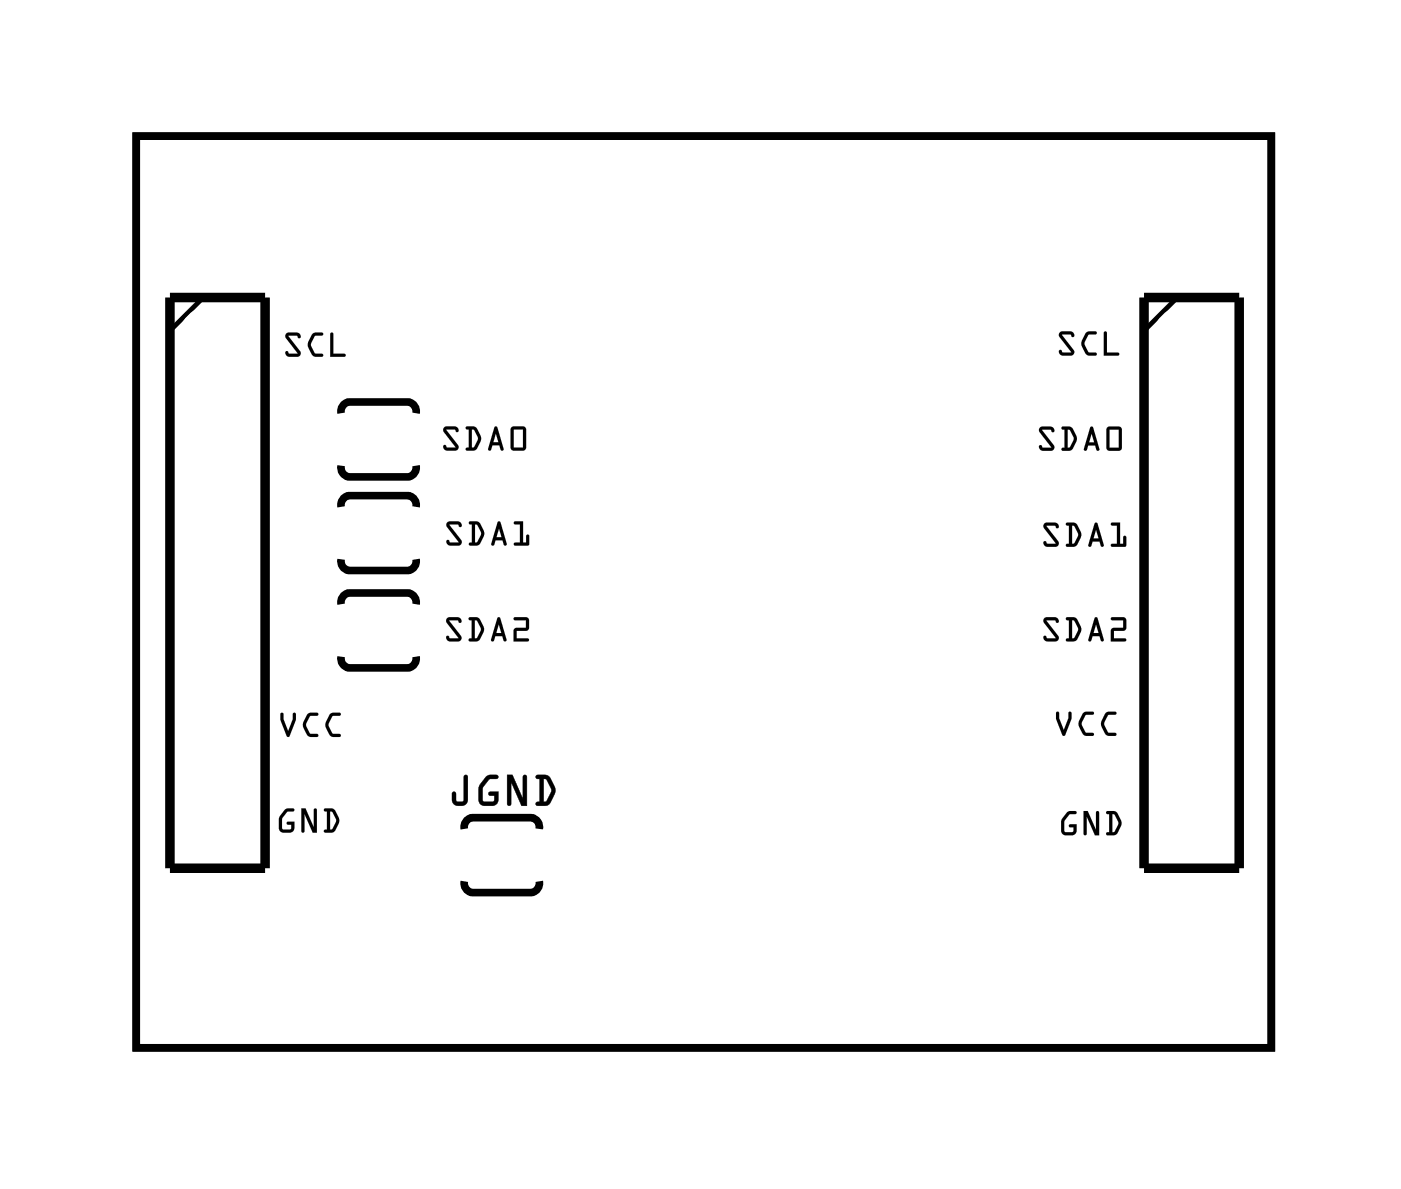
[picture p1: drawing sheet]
<svg xmlns="http://www.w3.org/2000/svg" width="37mm" height="32mm" viewBox="0 0 37 32" stroke-linecap="round" stroke-linejoin="round" font-family="sans-serif">
<path d="M3.6 3.6h30.3v24.4h-30.3zM9.1 17.5v.2l.2 .1h1.6l.2-.1v-.2M9.1 16.1v-.2l.2-.1h1.6l.2 .1v.2M9.1 14.9v.2l.2 .1h1.6l.2-.1v-.2M9.1 13.5v-.2l.2-.1h1.6l.2 .1v.2M9.1 12.4v.2l.2 .1h1.6l.2-.1v-.2M9.1 11v-.2l.2-.1h1.6l.2 .1v.2M12.4 22.1v-.2l.2-.1h1.6l.2 .1v.2M12.4 23.5v.2l.2 .1h1.6l.2-.1v-.2" fill="none" stroke="#000" stroke-width=".2"/>
<g fill="#000">
<path d="M3.6 3.6h30.3v24.4h-30.3zM3.6 3.6v24.4h30.3v-24.4z"/>
<path d="M7.5 19l.1 .1 .1 .4 .1-.4h.1l-.2 .6-.2-.5zM7.5 19v.2l.2 .5 .2-.6h-.1l-.1 .4zM8.2 19.1h.3h-.2l-.1 .3 .1 .2h.2v.1h-.3l-.1-.3zM8.2 19.1l-.1 .3a.29 .29 0 0 0 .4 .3v-.1h-.2l-.1-.2 .1-.3h.2zM8.8 19.1h.3h-.2l-.1 .3 .1 .2h.2v.1h-.3l-.1-.3zM8.8 19.1l-.1 .3a.29 .29 0 0 0 .4 .3v-.1h-.2l-.1-.2 .1-.3h.2z"/>
<path d="M7.5 19l.2 .5 .1-.4h.1l-.2 .6-.2-.5zM8.2 19.1h.3h-.2l-.1 .3 .1 .2h.2v.1a.3 .3 0 0 1-.4-.3zM8.8 19.1h.3h-.2l-.1 .3 .1 .2h.2v.1a.3 .3 0 0 1-.4-.3z"/>
<path d="M7.6 8.9h.4v.1h-.3l.3 .4v.1h-.4l.1-.1h.2l-.3-.4zM7.6 8.9v.1l.3 .4h-.2l-.1 .1h.4v-.1l-.3-.4h.3v-.1zM8.3 8.9h.3l-.2 .1-.1 .2 .1 .2h.2v.1h-.2l-.2-.2zM8.3 8.9l-.1 .3a.29 .29 0 0 0 .4 .3v-.1h-.2l-.1-.2 .1-.2 .2-.1zM8.8 8.9h.1v.5h.3v.1h-.4zM8.8 8.9v.6h.4v-.1h-.3v-.5z"/>
<path d="M7.6 8.9h.4v.1h-.3l.3 .4v.1h-.4l.1-.1h.2l-.3-.4zM8.3 8.9h.3l-.2 .1-.1 .2 .1 .2h.2v.1a.3 .3 0 0 1-.4-.3zM8.8 8.9h.1v.5h.3v.1h-.4z"/>
<path d="M11.9 11.4l.3 .1h-.3l.3 .4v.1h-.4l.1-.1h.3l-.4-.4zM11.9 11.4l-.1 .1 .4 .4h-.3l-.1 .1h.4v-.1l-.3-.4h.3zM12.4 11.4h.3l.1 .3-.1 .3h-.3h.1v-.5zM12.4 11.4l.1 .1v.5h-.1h.3l.1-.2v-.2l-.1-.2zM12.6 11.5v.5l.2-.3zM12.6 11.5l.2 .2-.2 .3zM13.2 11.4l.2 .6-.1-.1h-.2v.1h-.1zM13.2 11.4l-.2 .6 .1-.1h.2l.1 .1zM13.2 11.6v.2h.1zM13.2 11.6l.1 .2h-.1zM13.7 11.4h.3v.6h-.4zM13.7 11.4l-.1 .6h.4v-.6zM13.7 11.5v.5h.3v-.5zM13.7 11.5h.3v.5h-.3z"/>
<path d="M11.9 11.4l.3 .1h-.3l.3 .4v.1h-.4l.1-.1h.3l-.4-.4zM12.4 11.4h.3a.38 .38 0 0 1 0 .6h-.3h.1v-.5zM12.6 11.5v.5l.2-.3zM13.2 11.4l.2 .6-.1-.1h-.2l-.1 .1zM13.2 11.6v.2h.1zM13.7 11.4h.3v.6h-.4zM13.7 11.5v.5h.3v-.5z"/>
<path d="M11.9 16.5h.4v.1h-.3l.3 .4v.1h-.4v-.1h.3l-.3-.4zM11.9 16.5v.1l.3 .4h-.3v.1h.4v-.1l-.3-.4h.3zM12.5 16.5h.3l.1 .3-.2 .3h-.2l.1-.1v-.4zM12.5 16.5l.1 .1v.4l-.1 .1h.2l.2-.2v-.2l-.1-.2zM12.7 16.6v.4l.1-.2zM12.7 16.6l.1 .2-.1 .2zM13.3 16.5l.2 .6-.1-.1h-.2v.1h-.1zM13.3 16.5l-.2 .6 .1-.1h.2l.1 .1zM13.3 16.7l-.1 .2h.2zM13.3 16.7l.1 .2h-.2zM13.7 16.5h.4v.3h-.3v.2h.3v.1h-.4v-.3h.3v-.2h-.3zM13.7 16.5v.1h.3v.2h-.3v.3h.4v-.1h-.3v-.2h.3v-.3z"/>
<path d="M11.9 16.5h.4v.1h-.3l.3 .4v.1h-.4v-.1h.3l-.3-.4zM12.5 16.5h.3a.38 .38 0 0 1 0 .6h-.3l.1-.1v-.4zM12.7 16.6v.4l.1-.2zM13.3 16.5l.2 .6-.1-.1h-.2l-.1 .1zM13.3 16.7l-.1 .2h.2zM13.7 16.5h.4v.3h-.3v.2h.3v.1h-.4v-.3h.3v-.2h-.3z"/>
<path d="M11.9 13.9l.4 .1v.1l-.3-.1 .3 .4v.2l-.4-.1 .1-.1 .2 .1-.3-.4zM11.9 13.9v.2l.3 .4-.2-.1-.1 .1 .4 .1v-.2l-.3-.4 .3 .1v-.1zM12.5 13.9h.3l.1 .3-.2 .4-.2-.1h.1v-.5zM12.5 13.9l.1 .1v.5h-.1l.2 .1 .2-.3v-.1l-.1-.3zM12.7 14v.5l.1-.3zM12.7 14l.1 .2-.1 .3zM13.3 13.9l.2 .7-.1-.2h-.2v.2l-.1-.1zM13.3 13.9l-.2 .6 .1-.1h.2l.1 .2zM13.3 14.1v.2h.1zM13.3 14.1l.1 .2h-.2zM13.7 13.9h.3v.6l.1-.2v.3l-.4-.1h.2v-.5zM13.7 13.9l.2 .1v.5h-.2l.4 .1v-.3l-.1 .2v-.6z"/>
<path d="M11.9 13.9l.4 .1v.1l-.3-.1 .3 .4v.2l-.4-.1 .1-.1 .2 .1-.3-.4zM12.5 13.9h.3a.38 .38 0 0 1 0 .6h-.3h.1v-.5zM12.7 14v.5l.1-.3zM13.3 13.9l.2 .7-.1-.2h-.2l-.1 .1zM13.3 14.1v.2h.1zM13.7 13.9h.3v.6l.1-.2v.3l-.4-.1h.2v-.5z"/>
<path d="M27.8 11.4l.3 .1h-.3l.3 .4v.1h-.4l.1-.1h.3l-.4-.4zM27.8 11.4l-.1 .1 .4 .4h-.3l-.1 .1h.4v-.1l-.3-.4h.3zM28.3 11.4h.3l.1 .3-.1 .3h-.3h.1v-.5zM28.3 11.4l.1 .1v.5h-.1h.3l.1-.2v-.2l-.1-.2zM28.5 11.5v.5l.2-.3zM28.5 11.5l.2 .2-.2 .3zM29.1 11.4l.2 .6-.1-.1h-.2v.1h-.1zM29.1 11.4l-.2 .6 .1-.1h.2l.1 .1zM29.1 11.6v.2h.1zM29.1 11.6l.1 .2h-.1zM29.6 11.4h.3v.6h-.4zM29.6 11.4l-.1 .6h.4v-.6zM29.6 11.5v.5h.3v-.5zM29.6 11.5h.3v.5h-.3z"/>
<path d="M27.8 11.4l.3 .1h-.3l.3 .4v.1h-.4l.1-.1h.3l-.4-.4zM28.3 11.4h.3a.38 .38 0 0 1 0 .6h-.3h.1v-.5zM28.5 11.5v.5l.2-.3zM29.1 11.4l.2 .6-.1-.1h-.2l-.1 .1zM29.1 11.6v.2h.1zM29.6 11.4h.3v.6h-.4zM29.6 11.5v.5h.3v-.5z"/>
<path d="M27.9 16.5h.4l-.1 .1h-.3l.4 .4-.1 .1h-.3v-.1h.3l-.3-.4zM27.9 16.5v.1l.3 .4h-.3v.1h.3l.1-.1-.4-.4h.3h.1zM28.5 16.5h.2l.2 .3-.2 .3h-.3l.1-.1v-.4zM28.5 16.5v.1v.4v.1h.2l.1-.2v-.2l-.1-.2zM28.6 16.6v.4l.2-.2zM28.6 16.6l.2 .2-.2 .2zM29.2 16.5l.2 .6-.1-.1h-.1l-.1 .1h-.1zM29.2 16.5l-.2 .6 .2-.1h.1l.1 .1zM29.3 16.7l-.1 .2h.1zM29.3 16.7v.2h-.1zM29.7 16.5h.4l-.1 .3h-.3v.2h.3v.1h-.4l.1-.3h.3v-.2h-.3zM29.7 16.5v.1h.3v.2h-.3l-.1 .3h.4v-.1h-.3v-.2h.3l.1-.3z"/>
<path d="M27.9 14h.4l-.1 .1h-.3l.4 .4-.1 .1-.3-.1v-.1l.3 .1-.3-.4zM27.9 14v.1l.3 .4-.3-.1v.1l.3 .1 .1-.1-.4-.5 .3 .1 .1-.1zM28.5 14h.2l.2 .2-.2 .4h-.3l.1-.1v-.5zM28.5 14v.5v.1h.2l.1-.2v-.2l-.1-.2zM28.6 14v.5l.2-.2zM28.6 14l.2 .3-.2 .2zM29.2 14l.2 .6-.1-.1h-.1l-.1 .1h-.1zM29.2 14l-.2 .6 .2-.1h.1l.1 .1zM29.3 14.1l-.1 .3h.1zM29.3 14.1v.3h-.1zM29.7 14h.2v.5h.1v-.2v.3h-.4l.2-.1v-.5zM29.7 14h.1v.5l-.1 .1h.3v-.3v.2h-.1v-.5z"/>
<path d="M27.9 16.5h.4l-.1 .1h-.3l.4 .4-.1 .1h-.3v-.1h.3l-.3-.4zM28.5 16.5h.2a.38 .38 0 0 1 .1 .6h-.3v-.1v-.4zM28.6 16.6v.4l.2-.2zM29.2 16.5l.2 .6-.1-.1h-.1l-.2 .1zM29.3 16.7l-.1 .2h.1zM29.7 16.5h.4l-.1 .3h-.3v.2h.3v.1h-.4l.1-.3h.3v-.2h-.3z"/>
<path d="M27.9 14h.4l-.1 .1-.3-.1 .4 .5-.1 .1-.3-.1v-.1l.3 .1-.3-.4zM28.5 14h.2a.38 .38 0 0 1 .1 .5l-.3 .1v-.1v-.5zM28.6 14v.5l.2-.2zM29.2 14l.2 .6-.1-.1h-.1l-.2 .1zM29.3 14.1l-.1 .3h.1zM29.7 14h.2v.5h.1v-.2v.3h-.3l.1-.1v-.5z"/>
<path d="M28.2 19h.1l.1 .5 .1-.5h.1l-.2 .6-.2-.4zM28.2 19v.2l.2 .4 .2-.6h-.1l-.1 .5zM28.9 19h.3l-.2 .1-.1 .2 .1 .3h.2h-.3l-.1-.2zM28.9 19l-.1 .4a.29 .29 0 0 0 .4 .3v-.1h-.2l-.1-.3 .1-.2 .2-.1zM29.5 19h.3l-.2 .1-.1 .2 .1 .3h.2h-.3l-.1-.2zM29.5 19l-.1 .4a.29 .29 0 0 0 .4 .3v-.1h-.2l-.1-.3 .1-.2 .2-.1z"/>
<path d="M28.2 19l.2 .5 .1-.5h.1l-.2 .6-.2-.4zM28.9 19h.3l-.2 .1-.1 .2 .1 .3h.2v.1a.3 .3 0 0 1-.4-.4zM29.5 19h.3l-.2 .1-.1 .2 .1 .3h.2v.1a.3 .3 0 0 1-.4-.4z"/>
<path d="M28.3 8.9h.4l-.1 .1-.3-.1 .4 .5-.1 .1-.3-.1v-.1l.3 .1-.3-.4zM28.3 8.9v.1l.3 .4-.3-.1v.1l.3 .1 .1-.1-.4-.5 .3 .1 .1-.1zM29 8.9h.3h-.2l-.2 .3 .2 .2h.2v.1h-.3l-.1-.2zM29 8.9l-.1 .3a.29 .29 0 0 0 .3 .3v-.1h-.1l-.2-.2 .2-.3h.2zM29.5 8.9v.5h.4v.1h-.4zM29.5 8.9v.6h.3v-.1h-.3v-.5z"/>
<path d="M28.3 8.9h.4l-.1 .1-.3-.1 .4 .5-.1 .1-.3-.1v-.1l.3 .1-.3-.4zM29 8.9h.3h-.2l-.2 .3 .2 .2h.2l-.1 .1a.3 .3 0 0 1-.3-.3zM29.5 8.9v.5h.4v.1h-.4z"/>
<path d="M7.6 21.6h.3l-.2 .1-.2 .2 .1 .3 .2-.1-.1-.1 .2-.1-.1 .3h-.3v-.4zM7.6 21.6l-.1 .2v.4h.3l.1-.3-.2 .1 .1 .1-.2 .1-.1-.3 .2-.2 .2-.1zM8 21.6h.2l.2 .5v-.5h.1v.6h-.2l-.2-.5v.5h-.1zM8 21.6v.6h.1v-.5l.2 .5h.2v-.6h-.1v.5l-.2-.5zM8.7 21.6h.2l.2 .3-.2 .3h-.3h.1v-.5zM8.7 21.6v.1v.5h-.1h.3l.1-.2v-.2l-.1-.2zM8.8 21.7v.5l.2-.3zM8.8 21.7l.2 .2-.2 .3z"/>
<path d="M7.6 21.6h.3l-.2 .1-.2 .2 .1 .3 .2-.1-.1-.1 .2-.1-.1 .3h-.3v-.4zM8 21.6h.2l.2 .5v-.5h.1v.6h-.2l-.2-.5v.5h-.1zM8.7 21.6h.2a.38 .38 0 0 1 .1 .6h-.4h.1v-.5zM8.8 21.7v.5l.2-.3z"/>
<path d="M12.4 20.7h.1v.7a.22 .22 0 0 1-.2 .1 .22 .22 0 0 1-.2-.1v-.3l.1 .3h.2zM12.4 20.7v.7h-.2l-.1-.3v.3a.21 .21 0 0 0 .2 .1 .21 .21 0 0 0 .2-.1v-.7zM13 20.8l.3-.1v.1h-.2l-.2 .3v.3h.3v-.2h-.1h-.1l.3-.1v.3l-.1 .1h-.3l-.1-.1v-.4zM13 20.8a.55 .55 0 0 0-.1 .7h.3l.1-.1v-.3h-.2v.1h.1v.2h-.3v-.4l.2-.2 .2-.1zM13.5 20.7h.2l.3 .6v-.6h.1v.8h-.2l-.3-.6v.6h-.1zM13.5 20.7v.8h.1v-.6l.3 .6h.2v-.8h-.1v.6l-.3-.6zM14.3 20.7h.3l.2 .3-.2 .5h-.3l.1-.1v-.6zM14.3 20.7l.1 .1v.6l-.1 .1h.3l.2-.3v-.2l-.2-.3zM14.5 20.8v.6l.2-.3zM14.5 20.8l.2 .3-.2 .3z"/>
<path d="M12.4 20.7h.1v.7a.22 .22 0 0 1-.2 .1 .22 .22 0 0 1-.2-.1v-.3l.1 .3h.2zM13 20.8l.3-.1-.2 .1-.2 .2v.4h.3v-.2h-.2l.3-.1v.3l-.1 .1h-.3l-.1-.1a.57 .57 0 0 1 .2-.6zM13.5 20.7h.2l.3 .6v-.6h.1v.8h-.2l-.3-.6v.6h-.1zM14.3 20.7h.3a.48 .48 0 0 1 .1 .7l-.1 .1h-.3l.1-.1v-.6zM14.5 20.8v.6l.2-.3z"/>
<path d="M28.5 21.7h.2h-.1l-.2 .3v.2h.2l-.1-.2h.2v.3l-.4-.1v-.3zM28.5 21.7l-.2 .2v.3l.4 .1v-.3h-.2l.2 .2h-.3v-.2l.2-.3h.1zM28.9 21.7h.1l.3 .5v-.5v.6h-.1l-.2-.5v.5h-.1zM28.9 21.7v.6h.1v-.5l.2 .5h.1v-.6v.5l-.3-.5zM29.5 21.7h.3l.1 .2-.1 .4h-.3l.1-.1v-.5zM29.5 21.7h.1v.5l-.1 .1h.3l.1-.2v-.2l-.1-.2zM29.7 21.7v.5l.2-.2zM29.7 21.7l.2 .3-.2 .2z"/>
<path d="M28.5 21.7h.2h-.1l-.2 .3v.2h.2l-.1-.2h.2v.3l-.4-.1v-.3zM28.9 21.7h.1l.3 .5v-.5v.6h-.1l-.2-.5v.5h-.1zM29.5 21.7h.3a.38 .38 0 0 1 0 .5l-.3 .1 .1-.1v-.5zM29.7 21.7v.5l.2-.2z"/>
</g>
<path d="M4.5 7.9h2.6v15.3h-2.6zM30.5 7.9h2.6v15.3h-2.6z" fill="none" stroke="#000" stroke-width=".25"/>
<path d="M5.4 7.9l-.9 .9M31.4 7.9l-.9 .9" fill="none" stroke="#000" stroke-width=".13"/>
<circle cx="21.4" cy="5.5" r=".72" fill="#fff"/>
<circle cx="21.4" cy="5.5" r=".72" fill="none" stroke="#fff" stroke-width=".69" stroke-linecap="butt"/>
<path d="M20.7 4.8h1.4v1.4h-1.4z" fill="#fff"/>
<path d="M20.7 4.8h1.4v1.4h-1.4z" fill="none" stroke="#fff" stroke-width=".69" stroke-linecap="butt"/>
<circle cx="18.9" cy="5.5" r=".72" fill="#fff"/>
<circle cx="18.9" cy="5.5" r=".72" fill="none" stroke="#fff" stroke-width=".69" stroke-linecap="butt"/>
<circle cx="16.3" cy="5.5" r=".72" fill="#fff"/>
<circle cx="16.3" cy="5.5" r=".72" fill="none" stroke="#fff" stroke-width=".69" stroke-linecap="butt"/>
<circle cx="13.8" cy="5.5" r=".72" fill="#fff"/>
<circle cx="13.8" cy="5.5" r=".72" fill="none" stroke="#fff" stroke-width=".69" stroke-linecap="butt"/>
<circle cx="8.7" cy="25.8" r=".72" fill="#fff"/>
<circle cx="8.7" cy="25.8" r=".72" fill="none" stroke="#fff" stroke-width=".69" stroke-linecap="butt"/>
<circle cx="11.3" cy="25.8" r=".72" fill="#fff"/>
<circle cx="11.3" cy="25.8" r=".72" fill="none" stroke="#fff" stroke-width=".69" stroke-linecap="butt"/>
<circle cx="13.8" cy="25.8" r=".72" fill="#fff"/>
<circle cx="13.8" cy="25.8" r=".72" fill="none" stroke="#fff" stroke-width=".69" stroke-linecap="butt"/>
<circle cx="16.3" cy="25.8" r=".72" fill="#fff"/>
<circle cx="16.3" cy="25.8" r=".72" fill="none" stroke="#fff" stroke-width=".69" stroke-linecap="butt"/>
<circle cx="18.9" cy="25.8" r=".72" fill="#fff"/>
<circle cx="18.9" cy="25.8" r=".72" fill="none" stroke="#fff" stroke-width=".69" stroke-linecap="butt"/>
<circle cx="21.4" cy="25.8" r=".72" fill="#fff"/>
<circle cx="21.4" cy="25.8" r=".72" fill="none" stroke="#fff" stroke-width=".69" stroke-linecap="butt"/>
<circle cx="24" cy="25.8" r=".72" fill="#fff"/>
<circle cx="24" cy="25.8" r=".72" fill="none" stroke="#fff" stroke-width=".69" stroke-linecap="butt"/>
<circle cx="26.5" cy="25.8" r=".72" fill="#fff"/>
<circle cx="26.5" cy="25.8" r=".72" fill="none" stroke="#fff" stroke-width=".69" stroke-linecap="butt"/>
<circle cx="29" cy="25.8" r=".72" fill="#fff"/>
<circle cx="29" cy="25.8" r=".72" fill="none" stroke="#fff" stroke-width=".69" stroke-linecap="butt"/>
<path d="M12.7 22.2h.6v1.3h-.6z" fill="#fff"/>
<path d="M12.7 22.2h.6v1.3h-.6z" fill="none" stroke="#fff" stroke-width=".25"/>
<path d="M13.5 22.2h.6v1.3h-.6z" fill="#fff"/>
<path d="M13.5 22.2h.6v1.3h-.6z" fill="none" stroke="#fff" stroke-width=".25"/>
<circle cx="5.8" cy="9.2" r=".74" fill="#fff"/>
<circle cx="5.8" cy="9.2" r=".74" fill="none" stroke="#fff" stroke-width=".76" stroke-linecap="butt"/>
<circle cx="5.8" cy="11.8" r=".74" fill="#fff"/>
<circle cx="5.8" cy="11.8" r=".74" fill="none" stroke="#fff" stroke-width=".76" stroke-linecap="butt"/>
<circle cx="5.8" cy="14.3" r=".74" fill="#fff"/>
<circle cx="5.8" cy="14.3" r=".74" fill="none" stroke="#fff" stroke-width=".76" stroke-linecap="butt"/>
<circle cx="5.8" cy="16.8" r=".74" fill="#fff"/>
<circle cx="5.8" cy="16.8" r=".74" fill="none" stroke="#fff" stroke-width=".76" stroke-linecap="butt"/>
<circle cx="5.8" cy="19.4" r=".74" fill="#fff"/>
<circle cx="5.8" cy="19.4" r=".74" fill="none" stroke="#fff" stroke-width=".76" stroke-linecap="butt"/>
<circle cx="5.8" cy="21.9" r=".74" fill="#fff"/>
<circle cx="5.8" cy="21.9" r=".74" fill="none" stroke="#fff" stroke-width=".76" stroke-linecap="butt"/>
<circle cx="31.8" cy="9.2" r=".74" fill="#fff"/>
<circle cx="31.8" cy="9.2" r=".74" fill="none" stroke="#fff" stroke-width=".76" stroke-linecap="butt"/>
<circle cx="31.8" cy="11.8" r=".74" fill="#fff"/>
<circle cx="31.8" cy="11.8" r=".74" fill="none" stroke="#fff" stroke-width=".76" stroke-linecap="butt"/>
<circle cx="31.8" cy="14.3" r=".74" fill="#fff"/>
<circle cx="31.8" cy="14.3" r=".74" fill="none" stroke="#fff" stroke-width=".76" stroke-linecap="butt"/>
<circle cx="31.8" cy="16.8" r=".74" fill="#fff"/>
<circle cx="31.8" cy="16.8" r=".74" fill="none" stroke="#fff" stroke-width=".76" stroke-linecap="butt"/>
<circle cx="31.8" cy="19.4" r=".74" fill="#fff"/>
<circle cx="31.8" cy="19.4" r=".74" fill="none" stroke="#fff" stroke-width=".76" stroke-linecap="butt"/>
<circle cx="31.8" cy="21.9" r=".74" fill="#fff"/>
<circle cx="31.8" cy="21.9" r=".74" fill="none" stroke="#fff" stroke-width=".76" stroke-linecap="butt"/>
<path d="M10.2 16.2h.6v1.3h-.6z" fill="#fff"/>
<path d="M10.2 16.2h.6v1.3h-.6z" fill="none" stroke="#fff" stroke-width=".25"/>
<path d="M9.4 16.2h.6v1.3h-.6z" fill="#fff"/>
<path d="M9.4 16.2h.6v1.3h-.6z" fill="none" stroke="#fff" stroke-width=".25"/>
<path d="M10.2 13.6h.6v1.3h-.6z" fill="#fff"/>
<path d="M10.2 13.6h.6v1.3h-.6z" fill="none" stroke="#fff" stroke-width=".25"/>
<path d="M9.4 13.6h.6v1.3h-.6z" fill="#fff"/>
<path d="M9.4 13.6h.6v1.3h-.6z" fill="none" stroke="#fff" stroke-width=".25"/>
<path d="M10.2 11.1h.6v1.3h-.6z" fill="#fff"/>
<path d="M10.2 11.1h.6v1.3h-.6z" fill="none" stroke="#fff" stroke-width=".25"/>
<path d="M9.4 11.1h.6v1.3h-.6z" fill="#fff"/>
<path d="M9.4 11.1h.6v1.3h-.6z" fill="none" stroke="#fff" stroke-width=".25"/>
</svg>
